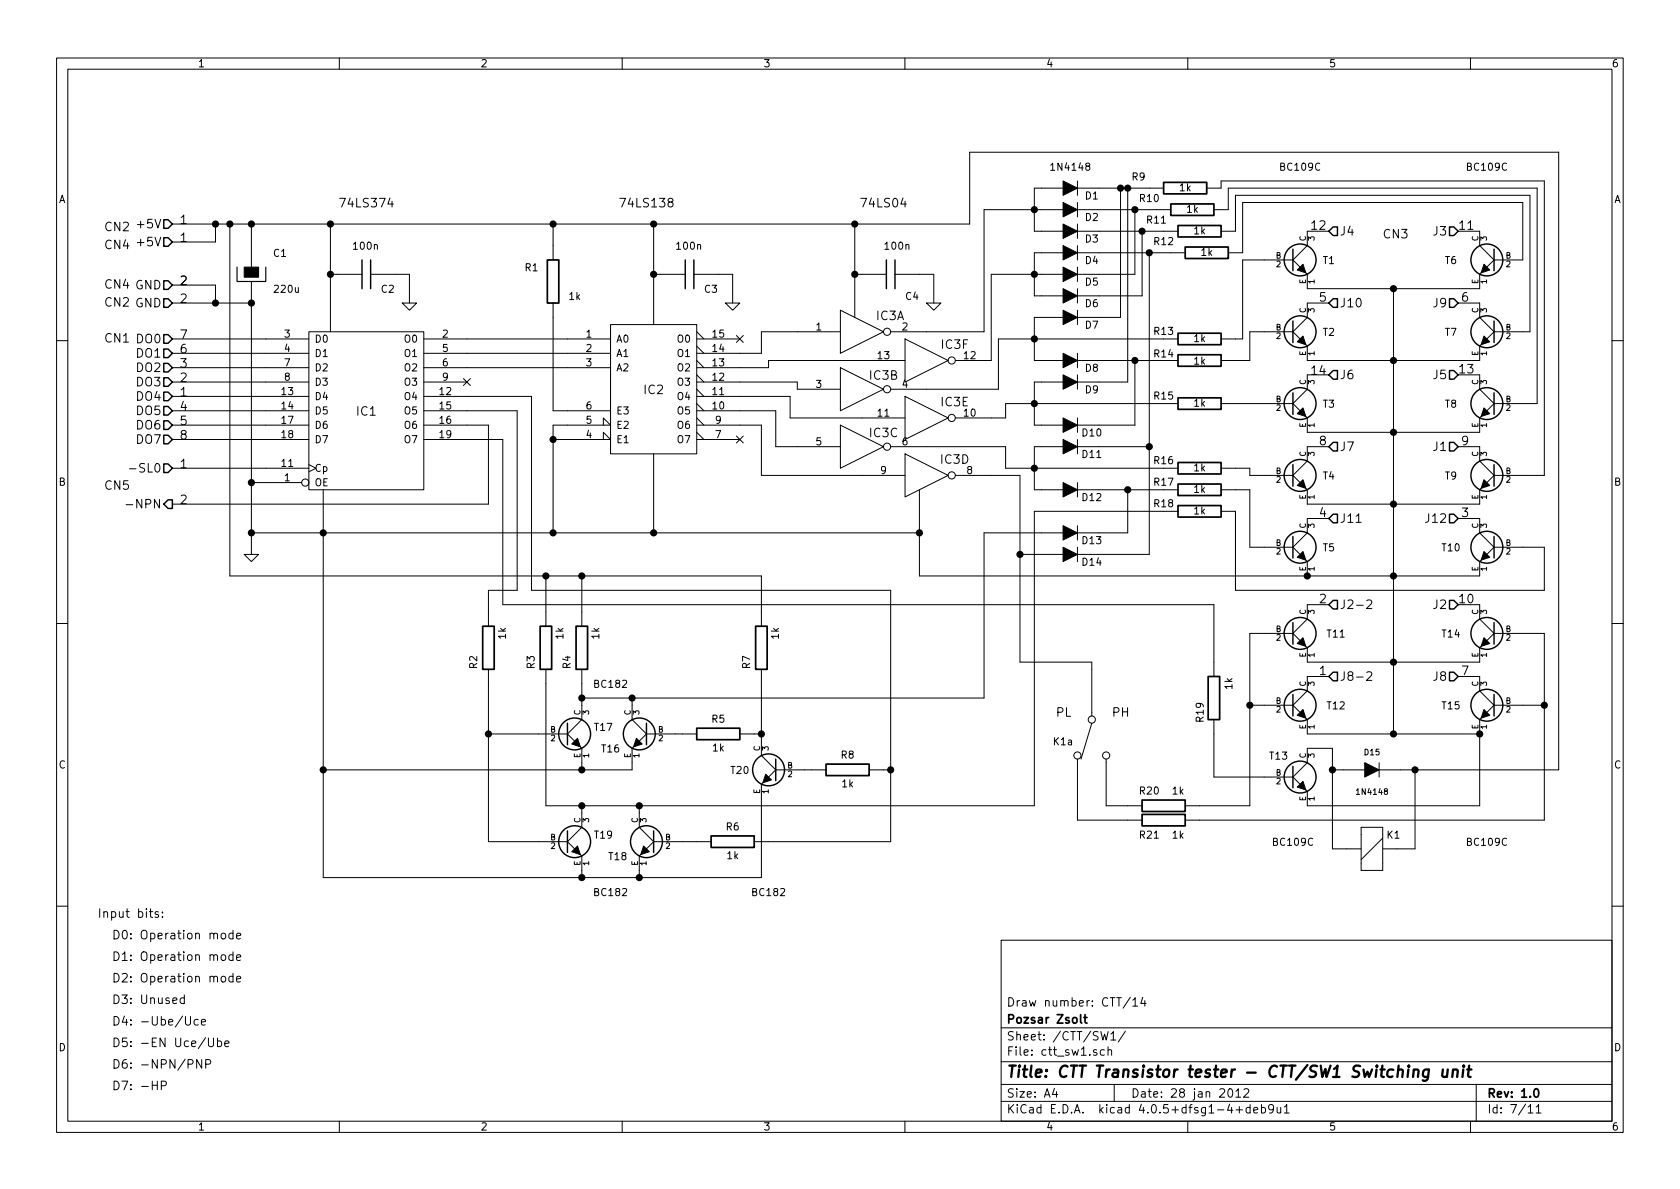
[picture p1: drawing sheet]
<svg xmlns="http://www.w3.org/2000/svg" width="297mm" height="210mm" viewBox="0 0 297 210" stroke-linecap="round" stroke-linejoin="round" font-family="sans-serif">
<defs><g id="words">
<text font-size="2.8" x="178" y="190.5">Title: CTT Transistor tester - CTT/SW1 Switching unit</text>
<g font-size="2.1">
<text x="18.4" y="40.9">CN2</text>
<text x="24.7" y="40.4">+5V</text>
<text x="31.7" y="39.6">1</text>
<text x="60.5" y="36.7">74LS374</text>
<text x="110" y="36.7">74LS138</text>
<text x="152.5" y="36.7">74LS04</text>
<text x="231.6" y="40.6">12</text>
<text x="236.9" y="41.7">J4</text>
<text x="253.5" y="41.7">J3</text>
<text x="257.8" y="40.6">11</text>
<text x="18.4" y="44.1">CN4</text>
<text x="24.7" y="43.6">+5V</text>
<text x="31.7" y="42.8">1</text>
<text x="244.5" y="42.2">CN3</text>
<text x="18.4" y="51">CN4 GND</text>
<text x="31.7" y="53.6">2</text>
<text x="31.7" y="50.4">2</text>
<text x="233.2" y="53.3">5</text>
<text x="258.3" y="53.3">6</text>
<text x="18.4" y="54.2">CN2 GND</text>
<text x="31.7" y="59.9">7</text>
<text x="154.9" y="56.6">IC3A</text>
<text x="236.9" y="54.4">J10</text>
<text x="253.5" y="54.4">J9</text>
<text x="18.4" y="60.6">CN1</text>
<text x="24.2" y="65.8">DO2</text>
<text x="24.2" y="63.2">DO1</text>
<text x="24.2" y="60.7">DO0</text>
<text x="31.7" y="65">3</text>
<text x="31.7" y="62.5">6</text>
<text x="166.5" y="61.7">IC3F</text>
<text x="24.2" y="70.9">DO4</text>
<text x="24.2" y="68.3">DO3</text>
<text x="31.7" y="70.1">1</text>
<text x="31.7" y="67.6">2</text>
<text x="113.9" y="69.7">IC2</text>
<text x="153.8" y="67.2">IC3B</text>
<text x="166.4" y="71.9">IC3E</text>
<text x="231.6" y="66.3">14</text>
<text x="236.9" y="67.1">J6</text>
<text x="253.5" y="67.1">J5</text>
<text x="257.8" y="66">13</text>
<text x="24.2" y="75.9">DO6</text>
<text x="24.2" y="73.4">DO5</text>
<text x="31.7" y="77.7">8</text>
<text x="31.7" y="75.2">5</text>
<text x="31.7" y="72.6">4</text>
<text x="63.1" y="73.5">IC1</text>
<text x="153.8" y="77.3">IC3C</text>
<text x="24" y="83.6">-SL0</text>
<text x="24.2" y="78.5">DO7</text>
<text x="31.7" y="82.8">1</text>
<text x="166.4" y="82">IC3D</text>
<text x="233.2" y="78.7">8</text>
<text x="236.9" y="79.8">J7</text>
<text x="253.5" y="79.8">J1</text>
<text x="258.3" y="78.7">9</text>
<text x="18.4" y="86.6">CN5</text>
<text x="23.4" y="89.9">-NPN</text>
<text x="31.7" y="89.1">2</text>
<text x="233.2" y="91.4">4</text>
<text x="236.9" y="92.5">J11</text>
<text x="252.3" y="92.5">J12</text>
<text x="258.3" y="91.4">3</text>
<text x="233.2" y="106.7">2</text>
<text x="236.9" y="107.7">J2-2</text>
<text x="253.5" y="107.7">J2</text>
<text x="257.8" y="106.7">10</text>
<text x="233.2" y="119.4">1</text>
<text x="258.3" y="119.4">7</text>
<text x="236.9" y="120.4">J8-2</text>
<text x="253.5" y="120.4">J8</text>
<text x="186.7" y="126.7">PL</text>
<text x="196.6" y="126.7">PH</text>
<text x="17.3" y="162.3">Input bits:</text>
<text x="19.8" y="166.1">D0: Operation mode</text>
<text x="19.8" y="169.9">D1: Operation mode</text>
<text x="19.8" y="173.7">D2: Operation mode</text>
<text x="19.8" y="177.5">D3: Unused</text>
<text x="178" y="178">Draw number: CTT/14</text>
<text x="19.8" y="181.4">D4: -Ube/Uce</text>
<text x="19.8" y="185.2">D5: -EN Uce/Ube</text>
<text x="178" y="184">Sheet: /CTT/SW1/</text>
<text x="178" y="181">Pozsar Zsolt</text>
<text x="19.8" y="189">D6: -NPN/PNP</text>
<text x="178" y="186.7">File: ctt_sw1.sch</text>
<text x="19.8" y="192.8">D7: -HP</text>
<text x="178" y="196.9">KiCad E.D.A. kicad 4.0.5+dfsg1-4+deb9u1</text>
<text x="178" y="194.1">Size: A4</text>
<text x="200" y="194.1">Date: 28 jan 2012</text>
<text x="263" y="194.1">Rev: 1.0</text>
<text x="263" y="196.9">Id: 7/11</text>
</g>
<g font-size="1.8">
<text x="35" y="11.9">1</text>
<text x="85" y="11.9">2</text>
<text x="135" y="11.9">3</text>
<text x="185" y="11.9">4</text>
<text x="235" y="11.9">5</text>
<text x="285" y="11.9">6</text>
<text x="10.4" y="35.9">A</text>
<text x="186.1" y="30.2">1N4148</text>
<text x="191.9" y="35.2">D1</text>
<text x="200.2" y="31.9">R9</text>
<text x="201.6" y="35.7">R10</text>
<text x="208.6" y="33.8">1k</text>
<text x="226.5" y="30.2">BC109C</text>
<text x="259.5" y="30.2">BC109C</text>
<text x="285.4" y="35.9">A</text>
<text x="191.9" y="39.1">D2</text>
<text x="202.8" y="39.5">R11</text>
<text x="209.9" y="37.6">1k</text>
<text x="211.1" y="41.4">1k</text>
<text x="48.4" y="45.4">C1</text>
<text x="62.6" y="44.1">100n</text>
<text x="92.9" y="47.9">R1</text>
<text x="119.8" y="44.1">100n</text>
<text x="156.6" y="44.1">100n</text>
<text x="191.9" y="42.9">D3</text>
<text x="191.9" y="46.7">D4</text>
<text x="204.1" y="43.3">R12</text>
<text x="212.4" y="45.2">1k</text>
<text x="233.9" y="46.7">T1</text>
<text x="255.5" y="46.7">T6</text>
<text x="48.6" y="51.8">220u</text>
<text x="67.4" y="51.8">C2</text>
<text x="100.6" y="53">1k</text>
<text x="124.6" y="51.8">C3</text>
<text x="160.1" y="53">C4</text>
<text x="191.9" y="50.5">D5</text>
<text x="50.3" y="59.7">3</text>
<text x="78.3" y="59.7">2</text>
<text x="103.7" y="59.7">1</text>
<text x="126" y="59.7">15</text>
<text x="144.3" y="58.4">1</text>
<text x="159.5" y="58.4">2</text>
<text x="191.9" y="54.3">D6</text>
<text x="191.9" y="58.1">D7</text>
<text x="204.1" y="59.2">R13</text>
<text x="233.9" y="59.4">T2</text>
<text x="255.5" y="59.4">T7</text>
<text x="50.3" y="62.2">4</text>
<text x="50.3" y="64.8">7</text>
<text x="55.6" y="60.6">D0</text>
<text x="55.6" y="63.1">D1</text>
<text x="55.6" y="65.7">D2</text>
<text x="71.6" y="60.6">O0</text>
<text x="71.6" y="63.1">O1</text>
<text x="71.6" y="65.7">O2</text>
<text x="78.3" y="62.2">5</text>
<text x="78.3" y="64.8">6</text>
<text x="103.7" y="62.2">2</text>
<text x="103.7" y="64.8">3</text>
<text x="109" y="60.6">A0</text>
<text x="109" y="63.1">A1</text>
<text x="109" y="65.7">A2</text>
<text x="119.8" y="65.7">O2</text>
<text x="119.8" y="63.1">O1</text>
<text x="119.8" y="60.6">O0</text>
<text x="126" y="64.8">13</text>
<text x="126" y="62.2">14</text>
<text x="155.2" y="63.5">13</text>
<text x="170.5" y="63.5">12</text>
<text x="191.9" y="65.7">D8</text>
<text x="204.1" y="63.2">R14</text>
<text x="211.1" y="64.5">1k</text>
<text x="211.1" y="60.5">1k</text>
<text x="49.8" y="69.8">13</text>
<text x="50.3" y="67.3">8</text>
<text x="55.6" y="68.2">D3</text>
<text x="55.6" y="70.7">D4</text>
<text x="71.6" y="68.2">O3</text>
<text x="71.6" y="70.7">O4</text>
<text x="77.8" y="69.8">12</text>
<text x="78.3" y="67.3">9</text>
<text x="119.8" y="70.7">O4</text>
<text x="119.8" y="68.2">O3</text>
<text x="126" y="69.8">11</text>
<text x="126" y="67.3">12</text>
<text x="144.3" y="68.6">3</text>
<text x="159.5" y="68.6">4</text>
<text x="191.9" y="69.5">D9</text>
<text x="204.1" y="70.6">R15</text>
<text x="211.1" y="71.9">1k</text>
<text x="49.8" y="72.4">14</text>
<text x="49.8" y="74.9">17</text>
<text x="49.8" y="77.5">18</text>
<text x="55.6" y="73.3">D5</text>
<text x="55.6" y="75.8">D6</text>
<text x="71.6" y="73.3">O5</text>
<text x="71.6" y="75.8">O6</text>
<text x="77.8" y="72.4">15</text>
<text x="77.8" y="74.9">16</text>
<text x="77.8" y="77.5">19</text>
<text x="103.7" y="77.5">4</text>
<text x="103.7" y="74.9">5</text>
<text x="103.7" y="72.4">6</text>
<text x="109" y="75.8">E2</text>
<text x="109" y="73.3">E3</text>
<text x="119.8" y="75.8">O6</text>
<text x="119.8" y="73.3">O5</text>
<text x="126" y="72.4">10</text>
<text x="126.5" y="77.5">7</text>
<text x="126.5" y="74.9">9</text>
<text x="155.2" y="73.7">11</text>
<text x="170.5" y="73.7">10</text>
<text x="191.4" y="77.2">D10</text>
<text x="233.9" y="72.1">T3</text>
<text x="255.5" y="72.1">T8</text>
<text x="49.8" y="82.5">11</text>
<text x="55.6" y="83.4">Cp</text>
<text x="55.6" y="78.4">D7</text>
<text x="71.6" y="78.4">O7</text>
<text x="109" y="78.4">E1</text>
<text x="119.8" y="78.4">O7</text>
<text x="144.3" y="78.7">5</text>
<text x="155.7" y="83.8">9</text>
<text x="159.5" y="78.7">6</text>
<text x="171" y="83.8">8</text>
<text x="191.4" y="81">D11</text>
<text x="204.1" y="82.1">R16</text>
<text x="211.1" y="83.3">1k</text>
<text x="10.4" y="85.9">B</text>
<text x="50.3" y="85.1">1</text>
<text x="55.6" y="86">OE</text>
<text x="191.4" y="88.6">D12</text>
<text x="204.1" y="89.7">R18</text>
<text x="204.1" y="85.9">R17</text>
<text x="211.1" y="87.1">1k</text>
<text x="233.9" y="84.8">T4</text>
<text x="255.5" y="84.8">T9</text>
<text x="285.4" y="85.9">B</text>
<text x="211.1" y="91">1k</text>
<text x="191.4" y="96.2">D13</text>
<text x="191.4" y="100">D14</text>
<text x="233.9" y="97.5">T5</text>
<text x="255" y="97.5">T10</text>
<text x="89.4" y="113" transform="rotate(-90 89.4 113)">1k</text>
<text x="99.6" y="113" transform="rotate(-90 99.6 113)">1k</text>
<text x="105.9" y="113" transform="rotate(-90 105.9 113)">1k</text>
<text x="137.7" y="113" transform="rotate(-90 137.7 113)">1k</text>
<text x="234.7" y="112.7">T11</text>
<text x="255" y="112.7">T14</text>
<text x="84.4" y="118.2" transform="rotate(-90 84.4 118.2)">R2</text>
<text x="94.5" y="118.2" transform="rotate(-90 94.5 118.2)">R3</text>
<text x="100.9" y="118.2" transform="rotate(-90 100.9 118.2)">R4</text>
<text x="132.6" y="118.2" transform="rotate(-90 132.6 118.2)">R7</text>
<text x="105.2" y="121.6">BC182</text>
<text x="217.9" y="121.9" transform="rotate(-90 217.9 121.9)">1k</text>
<text x="234.7" y="125.4">T12</text>
<text x="255" y="125.4">T15</text>
<text x="105.2" y="129.2">T17</text>
<text x="125.9" y="127.8">R5</text>
<text x="186.3" y="131.8">K1a</text>
<text x="212.8" y="127.6" transform="rotate(-90 212.8 127.6)">R19</text>
<text x="10.4" y="135.9">C</text>
<text x="106.4" y="133">T16</text>
<text x="126" y="132.9">1k</text>
<text x="129.3" y="136.8">T20</text>
<text x="148.7" y="134.1">R8</text>
<text x="224.5" y="134.3">T13</text>
<text x="285.4" y="135.9">C</text>
<text x="148.9" y="139.2">1k</text>
<text x="201.6" y="140.5">R20</text>
<text x="207.3" y="140.5">1k</text>
<text x="105.2" y="148.3">T19</text>
<text x="128.4" y="146.8">R6</text>
<text x="201.6" y="148.3">R21</text>
<text x="207.3" y="148.3">1k</text>
<text x="225.2" y="149.5">BC109C</text>
<text x="245.3" y="148.3">K1</text>
<text x="259.5" y="149.5">BC109C</text>
<text x="107.7" y="152.1">T18</text>
<text x="128.6" y="151.9">1k</text>
<text x="105.2" y="158.4">BC182</text>
<text x="133.1" y="158.4">BC182</text>
<text x="10.4" y="185.9">D</text>
<text x="285.4" y="185.9">D</text>
<text x="35" y="199.9">1</text>
<text x="85" y="199.9">2</text>
<text x="135" y="199.9">3</text>
<text x="185" y="199.9">4</text>
<text x="235" y="199.9">5</text>
<text x="285" y="199.9">6</text>
</g>
<g font-size="1.4">
<text x="225.6" y="45.7">B</text>
<text x="225.7" y="47.2">2</text>
<text x="230.9" y="42.7" transform="rotate(-90 230.9 42.7)">C</text>
<text x="232.4" y="42.5" transform="rotate(-90 232.4 42.5)">3</text>
<text x="261.4" y="42.7" transform="rotate(-90 261.4 42.7)">C</text>
<text x="262.9" y="42.5" transform="rotate(-90 262.9 42.5)">3</text>
<text x="266.2" y="45.7">B</text>
<text x="266.3" y="47.2">2</text>
<text x="230.9" y="50.2" transform="rotate(-90 230.9 50.2)">E</text>
<text x="232.4" y="50.2" transform="rotate(-90 232.4 50.2)">1</text>
<text x="261.4" y="50.2" transform="rotate(-90 261.4 50.2)">E</text>
<text x="262.9" y="50.2" transform="rotate(-90 262.9 50.2)">1</text>
<text x="225.6" y="58.4">B</text>
<text x="225.7" y="59.9">2</text>
<text x="230.9" y="55.4" transform="rotate(-90 230.9 55.4)">C</text>
<text x="232.4" y="55.2" transform="rotate(-90 232.4 55.2)">3</text>
<text x="261.4" y="55.4" transform="rotate(-90 261.4 55.4)">C</text>
<text x="262.9" y="55.2" transform="rotate(-90 262.9 55.2)">3</text>
<text x="266.2" y="58.4">B</text>
<text x="266.3" y="59.9">2</text>
<text x="230.9" y="62.9" transform="rotate(-90 230.9 62.9)">E</text>
<text x="232.4" y="62.9" transform="rotate(-90 232.4 62.9)">1</text>
<text x="261.4" y="62.9" transform="rotate(-90 261.4 62.9)">E</text>
<text x="262.9" y="62.9" transform="rotate(-90 262.9 62.9)">1</text>
<text x="225.6" y="71.1">B</text>
<text x="230.9" y="68.1" transform="rotate(-90 230.9 68.1)">C</text>
<text x="232.4" y="67.9" transform="rotate(-90 232.4 67.9)">3</text>
<text x="261.4" y="68.1" transform="rotate(-90 261.4 68.1)">C</text>
<text x="262.9" y="67.9" transform="rotate(-90 262.9 67.9)">3</text>
<text x="266.2" y="71.1">B</text>
<text x="225.7" y="72.6">2</text>
<text x="230.9" y="75.6" transform="rotate(-90 230.9 75.6)">E</text>
<text x="232.4" y="75.6" transform="rotate(-90 232.4 75.6)">1</text>
<text x="261.4" y="75.6" transform="rotate(-90 261.4 75.6)">E</text>
<text x="262.9" y="75.6" transform="rotate(-90 262.9 75.6)">1</text>
<text x="266.3" y="72.6">2</text>
<text x="225.6" y="83.8">B</text>
<text x="230.9" y="80.8" transform="rotate(-90 230.9 80.8)">C</text>
<text x="232.4" y="80.6" transform="rotate(-90 232.4 80.6)">3</text>
<text x="261.4" y="80.8" transform="rotate(-90 261.4 80.8)">C</text>
<text x="262.9" y="80.6" transform="rotate(-90 262.9 80.6)">3</text>
<text x="266.2" y="83.8">B</text>
<text x="225.7" y="85.3">2</text>
<text x="230.9" y="88.3" transform="rotate(-90 230.9 88.3)">E</text>
<text x="232.4" y="88.3" transform="rotate(-90 232.4 88.3)">1</text>
<text x="261.4" y="88.3" transform="rotate(-90 261.4 88.3)">E</text>
<text x="262.9" y="88.3" transform="rotate(-90 262.9 88.3)">1</text>
<text x="266.3" y="85.3">2</text>
<text x="230.9" y="93.5" transform="rotate(-90 230.9 93.5)">C</text>
<text x="232.4" y="93.3" transform="rotate(-90 232.4 93.3)">3</text>
<text x="261.4" y="93.5" transform="rotate(-90 261.4 93.5)">C</text>
<text x="262.9" y="93.3" transform="rotate(-90 262.9 93.3)">3</text>
<text x="225.6" y="96.5">B</text>
<text x="225.7" y="98">2</text>
<text x="230.9" y="101" transform="rotate(-90 230.9 101)">E</text>
<text x="232.4" y="101" transform="rotate(-90 232.4 101)">1</text>
<text x="261.4" y="101" transform="rotate(-90 261.4 101)">E</text>
<text x="262.9" y="101" transform="rotate(-90 262.9 101)">1</text>
<text x="266.2" y="96.5">B</text>
<text x="266.3" y="98">2</text>
<text x="225.6" y="111.8">B</text>
<text x="225.7" y="113.3">2</text>
<text x="230.9" y="108.7" transform="rotate(-90 230.9 108.7)">C</text>
<text x="232.4" y="108.6" transform="rotate(-90 232.4 108.6)">3</text>
<text x="261.4" y="108.7" transform="rotate(-90 261.4 108.7)">C</text>
<text x="262.9" y="108.6" transform="rotate(-90 262.9 108.6)">3</text>
<text x="266.2" y="111.8">B</text>
<text x="266.3" y="113.3">2</text>
<text x="230.9" y="116.3" transform="rotate(-90 230.9 116.3)">E</text>
<text x="232.4" y="116.2" transform="rotate(-90 232.4 116.2)">1</text>
<text x="261.4" y="116.3" transform="rotate(-90 261.4 116.3)">E</text>
<text x="262.9" y="116.2" transform="rotate(-90 262.9 116.2)">1</text>
<text x="225.6" y="124.5">B</text>
<text x="225.7" y="126">2</text>
<text x="230.9" y="121.4" transform="rotate(-90 230.9 121.4)">C</text>
<text x="232.4" y="121.3" transform="rotate(-90 232.4 121.3)">3</text>
<text x="261.4" y="121.4" transform="rotate(-90 261.4 121.4)">C</text>
<text x="262.9" y="121.3" transform="rotate(-90 262.9 121.3)">3</text>
<text x="266.2" y="124.5">B</text>
<text x="266.3" y="126">2</text>
<text x="97.3" y="129.5">B</text>
<text x="97.4" y="131.1">2</text>
<text x="102.6" y="126.5" transform="rotate(-90 102.6 126.5)">C</text>
<text x="104.1" y="126.4" transform="rotate(-90 104.1 126.4)">3</text>
<text x="111.5" y="126.5" transform="rotate(-90 111.5 126.5)">C</text>
<text x="113" y="126.4" transform="rotate(-90 113 126.4)">3</text>
<text x="116.3" y="129.5">B</text>
<text x="116.5" y="131.1">2</text>
<text x="230.9" y="129" transform="rotate(-90 230.9 129)">E</text>
<text x="232.4" y="128.9" transform="rotate(-90 232.4 128.9)">1</text>
<text x="261.4" y="129" transform="rotate(-90 261.4 129)">E</text>
<text x="262.9" y="128.9" transform="rotate(-90 262.9 128.9)">1</text>
<text x="102.6" y="134.1" transform="rotate(-90 102.6 134.1)">E</text>
<text x="104.1" y="134" transform="rotate(-90 104.1 134)">1</text>
<text x="111.5" y="134.1" transform="rotate(-90 111.5 134.1)">E</text>
<text x="113" y="134" transform="rotate(-90 113 134)">1</text>
<text x="134.4" y="132.8" transform="rotate(-90 134.4 132.8)">C</text>
<text x="135.9" y="132.7" transform="rotate(-90 135.9 132.7)">3</text>
<text x="139.2" y="135.9">B</text>
<text x="139.3" y="137.4">2</text>
<text x="225.6" y="137.2">B</text>
<text x="230.9" y="134.1" transform="rotate(-90 230.9 134.1)">C</text>
<text x="232.4" y="134" transform="rotate(-90 232.4 134)">3</text>
<text x="241.3" y="133.5">D15</text>
<text x="134.4" y="140.4" transform="rotate(-90 134.4 140.4)">E</text>
<text x="135.9" y="140.3" transform="rotate(-90 135.9 140.3)">1</text>
<text x="225.7" y="138.7">2</text>
<text x="230.9" y="141.7" transform="rotate(-90 230.9 141.7)">E</text>
<text x="232.4" y="141.6" transform="rotate(-90 232.4 141.6)">1</text>
<text x="240.1" y="140.5">1N4148</text>
<text x="97.3" y="148.6">B</text>
<text x="102.6" y="145.5" transform="rotate(-90 102.6 145.5)">C</text>
<text x="104.1" y="145.4" transform="rotate(-90 104.1 145.4)">3</text>
<text x="112.8" y="145.5" transform="rotate(-90 112.8 145.5)">C</text>
<text x="114.3" y="145.4" transform="rotate(-90 114.3 145.4)">3</text>
<text x="117.6" y="148.6">B</text>
<text x="97.4" y="150.1">2</text>
<text x="102.6" y="153.1" transform="rotate(-90 102.6 153.1)">E</text>
<text x="104.1" y="153" transform="rotate(-90 104.1 153)">1</text>
<text x="112.8" y="153.1" transform="rotate(-90 112.8 153.1)">E</text>
<text x="114.3" y="153" transform="rotate(-90 114.3 153)">1</text>
<text x="117.7" y="150.1">2</text>
</g>
</g></defs>
<g fill="none" stroke="#000" stroke-width=".18">
<path d="M10 10.3h277v189.9h-277zM12 12.2h273v186.1h-273zM60 10.3v1.9M110 10.3v1.9M160 10.3v1.9M210 10.3v1.9M260 10.3v1.9M30.5 39.6h140.9v-12.7h104.2v109.2h-31.8M38.1 39.6v3.2h-7.6M40.6 39.6v62.2h94v8.9M44.4 39.6v7.6M58.4 39.6v19.1"/>
<path d="M97.8 39.6v6.4M115.6 39.6v17.8M151.1 39.6v16.5M188 37.1h-14v21.6h-16.5M188 33.3h-5.1v7.6h5.1M190.5 37.1h16.5M190.5 33.3h15.2M190.5 32v2.5M190.5 35.8v2.5M190.5 39.6v2.6M198.1 33.3v22.8h-7.6M199.4 33.3v34.3h-8.9"/>
<path d="M200.7 37.1v11.4h-10.2M213.4 33.3h2.5v-1.3h57.1v52.1h-8.8M214.6 37.1h2.6v-3.8h54.6v38.1h-7.6M30.5 50.4h7.6v3.2M30.5 53.6h13.9M30.5 59.9h24.1M44.4 49.8v48.2M54.6 58.7h20.3v27.9h-20.3zM58.4 48.5h5.6M65.5 48.5h6.9v5.1M71.1 53.6h2.6l-1.3 1.3zM74.9 59.9h33"/>
<path d="M97.8 53.6v19h10.1M107.9 57.4h15.3v22.9h-15.3zM115.6 48.5h5.6M122.7 48.5h6.8v5.1M123.2 59.9h7.6M123.2 58.7l1.3 1.2M128.3 53.6h2.5l-1.3 1.3zM130.2 59.3l1.2 1.2M131.4 59.3l-1.2 1.2M148.6 54.9l7.6 3.8-7.6 3.8zM148.6 58.7h-14v3.8h-11.4M151.1 48.5h5.6"/>
<path d="M158.2 48.5h6.9v5.1M160 59.9l7.6 3.8-7.6 3.9zM163.8 53.6h2.6l-1.3 1.3zM188 48.5h-12.7v15.2h-6.4M188 56.1h-5.1v7.6h5.1M188 44.7h-5.1v7.6h5.1M190.5 44.7h19M190.5 40.9h17.8M190.5 43.4v2.6M190.5 47.2v2.6M190.5 51v2.6M190.5 54.9v2.5"/>
<path d="M201.9 40.9v11.4h-11.4M203.2 44.7v53.3h-12.7M208.3 59.9h-31.8v8.9h-19M215.9 40.9h2.5v-6.4h52.1v24.2h-6.3M217.2 44.7h2.5v-8.9h49.5v10.2h-5M228.6 46l1.3 1.2M228.6 58.7l1.3 1.2M228.6 58.7h-7.6v5h-5.1M228.6 46h-8.9v13.9h-3.8M230.9 48.3l.2 .2v2.5h30.5v-2.5l.3-.2M234.9 53.6h-3.8v2.5l-2.5 2.6M234.9 40.9h-3.8v2.5l-2.5 2.6"/>
<path d="M246.4 51v78.8M257.8 53.6h3.8v2.5l2.6 2.6M257.8 40.9h3.8v2.5l2.6 2.6M264.2 46l-1.3 1.2M264.2 58.7l-1.3 1.2M10 60.2h2M30.5 70.1h24.1M30.5 67.6h24.1M30.5 75.2h24.1M30.5 77.7h24.1M30.5 65h24.1M30.5 72.6h24.1"/>
<path d="M30.5 62.5h24.1M74.9 77.7h14v29.2h125.7v12.7M74.9 70.1h19.1v34.3h63.5v44.4h-24.2M74.9 75.2h11.5v13.9h-55.9M74.9 72.6h16.5v31.8h-5v6.3M74.9 67.6h7.6M74.9 65h33M74.9 62.5h33M81.9 66.9l1.3 1.3M83.2 66.9l-1.3 1.3M97.8 77.7h10.1l-1.2-1.3v1.3M106.7 75.2v-1.3l1.2 1.3h-10.1v19"/>
<path d="M123.2 75.2h11.4v8.9h25.4M123.2 70.1h16.5v3.8h20.3M123.2 72.6h14v6.4h11.4M123.2 67.6h17.8v1.2h7.6M123.2 77.7h7.6M123.2 76.4l1.3 1.3M123.2 73.9l1.3 1.3M123.2 71.4l1.3 1.2M123.2 68.8l1.3 1.3M123.2 66.3l1.3 1.3M123.2 63.7l1.3 1.3M123.2 61.2l1.3 1.3"/>
<path d="M130.2 77.1l1.2 1.2M131.4 77.1l-1.2 1.2M148.6 65l7.6 3.8-7.6 3.8zM148.6 75.2l7.6 3.8-7.6 3.8zM157.5 79h20.3v3.8h30.5M160 70.1l7.6 3.8-7.6 3.8zM160 63.7h-24.1v1.3h-12.7M188 79h-5.1v7.6h5.1M188 67.6h-5.1v7.6h5.1M190.5 63.7h17.8M190.5 79h12.7M190.5 62.5v2.5"/>
<path d="M190.5 66.3v2.5M190.5 73.9v2.5M190.5 77.7v2.6M200.7 63.7v11.5h-10.2M208.3 71.4h-30.5v2.5h-8.9M215.9 71.4h12.7M228.6 71.4l1.3 1.2M230.9 61l.2 .2v2.5h30.5v-2.5l.3-.2M230.9 73.7l.2 .2v2.5h30.5v-2.5l.3-.2M234.9 66.3h-3.8v2.5l-2.5 2.6M234.9 79h-3.8v2.5l-2.5 2.6M257.8 66.3h3.8v2.5l2.6 2.6"/>
<path d="M257.8 79h3.8v2.5l2.6 2.6M264.2 71.4l-1.3 1.2M285 60.2h2M22.3 89.2h1.2M22.9 82.9h1.2M30.5 82.8h24.1M43.2 98h2.5l-1.3 1.3zM44.4 94.2h118.2M44.4 85.3h8.9M54.6 82.2l1.3 .6-1.3 .6M57.1 86.6v68.6h77.5v-16.5l.3-.3M115.6 80.3v13.9"/>
<path d="M160 80.3l7.6 3.8-7.6 3.8zM162.6 86.6v15.2h99v-2.5l.3-.2M168.9 84.1h11.4v33h12.7v9.5M180.3 98h7.7M188 94.2h-14v29.2h-71.1M190.5 86.6h17.8M190.5 85.3v2.6M190.5 93v2.5M190.5 96.8v2.5M199.4 86.6v7.6h-8.9M208.3 90.4h-25.4v52.1h-86.4v-24.1M215.9 86.6h5.1v10.2h7.6"/>
<path d="M215.9 90.4h2.5v14h54.6v-7.6h-8.8M215.9 82.8h5.1v1.3h7.6M228.6 84.1l1.3 1.2M228.6 96.8l1.3 1.2M230.9 86.4l.2 .2v2.5h30.5v-2.5l.3-.2M230.9 99.1l.2 .2v2.5M234.9 91.7h-3.8v2.5l-2.5 2.6M239.8 92.4h.9M257.8 91.7h3.8v2.5l2.6 2.6M264.2 84.1l-1.3 1.2M264.2 96.8l-1.3 1.2M10 110.3h2"/>
<path d="M86.4 118.4v30.4h13.9M96.5 101.8v8.9M102.9 101.8v8.9M102.9 118.4v8.8l-2.6 2.6M134.6 118.4v15.2l2.6 2.5M228.6 112l1.3 1.3M228.6 112h-7.6v30.5h-11.5M230.9 114.3l.2 .2v2.6h30.5v-2.6l.3-.2M234.9 119.6h-3.8v2.6l-2.5 2.5M234.9 106.9h-3.8v2.6l-2.5 2.5M241.7 118.9l.2-.1h.3l.3 .1v.3v.3l-.9 .8h.9M241.7 106.2l.2-.1h.3l.3 .1v.3v.3l-.9 .8h.9"/>
<path d="M257.8 119.6h3.8v2.6l2.6 2.5M257.8 106.9h3.8v2.6l2.6 2.5M264.2 112l-1.3 1.3M264.2 112h8.8v33h-63.5M285 110.3h2M86.4 129.8h13.9M100.3 129.8l1.3 1.3M102.6 132.1l.3 .2v3.8M111.8 123.4v3.8l2.5 2.6M112 132.1l-.2 .2v3.8h-54.7M114.3 129.8l-1.3 1.3M114.3 129.8h8.9"/>
<path d="M130.8 129.8h3.8M137.2 136.1l-1.3 1.3M137.2 136.1h8.8M153.7 136.1h3.8M190.5 134.2v10.8h11.4M193 127.9l-1.9 6.3M195.6 134.2v8.3h6.3M214.6 127.2v10.2h14M221 124.7h7.6M228.6 124.7l1.3 1.3M228.6 137.4l1.3 1.3M228.6 137.4l2.5-2.5v-2.6h4.5v17.8h5.1"/>
<path d="M230.9 127l.2 .2v2.6h30.5M235.6 136.1h5.7M243.8 134.9v2.5M250.2 136.1v14h-5.7M261.9 127l-.3 .2v15.3h-30.5v-2.6l-.2-.2M264.2 124.7l-1.3 1.3M264.2 124.7h8.8M100.3 148.8l1.3 1.3M102.6 151.1l.3 .3v3.8M102.9 142.5v3.8l-2.6 2.5M113 142.5v3.8l2.6 2.5M113.3 151.1l-.3 .3v3.8"/>
<path d="M115.6 148.8l-1.3 1.3M115.6 148.8h10.1M240.7 152.6v1.3zM240.7 147.6v5zM240.7 146.3v1.3zM240.7 153.9h3.8zM240.7 146.3h3.8zM244.5 152.6v1.3zM244.5 147.6v5zM244.5 146.3v1.3zM244.5 148.2l-3.8 3.8M10 160.2h2"/>
<path d="M28 161.3l-.4-.1-.2 .2 .1 .2 .5 .2v.3h-.6M28.7 162.1v.1M28.7 161.3v.1M32.6 176.5a.48 .48 0 0 0-.7 .1v.7a.48 .48 0 0 0 .7 .1M32.6 175.9v1.6M32.8 179.8l.1 1.3a.48 .48 0 0 0 .8-.1v-1.2M39.2 165.2l.2-.2 .4 .2 .1 .6-.1 .2h-.4l-.2-.1zM39.2 169l.2-.2 .4 .2 .1 .6-.1 .2h-.4l-.2-.1zM39.2 172.7l.4-.1 .3 .3v.5l-.3 .3-.4-.1-.1-.2v-.5zM41.2 165.1a.48 .48 0 0 0-.7 .1v.7a.48 .48 0 0 0 .7 .1M41.2 168.9a.48 .48 0 0 0-.7 .1v.7a.48 .48 0 0 0 .7 .1M41.2 172.7a.48 .48 0 0 0-.7 .1v.7a.48 .48 0 0 0 .7 .1"/>
<path d="M41.2 164.5v1.5M41.2 168.3v1.5M41.2 172.1v1.6M41.8 165.5l.8-.1-.1-.3-.4-.1-.3 .2 .1 .8h.6M41.8 169.3l.8-.1-.1-.3-.4-.1-.3 .3 .1 .7h.6M41.8 173.1l.8-.1-.1-.3-.4-.1-.3 .3 .1 .7h.6M177 166.3h108v32h-108zM199.8 176.3l-1.2 2M200.3 176.9l.4-.5v1.5M200.3 177.9h.8M202.1 176.3l-.4 1.1h.9M202.4 176.9v1"/>
<path d="M285 160.2h2M28.5 192l.8-.1 .1-.2-.1-.4-.2-.1h-.6v1.5M35.1 180.3a.48 .48 0 0 0-.7 .1v.7a.48 .48 0 0 0 .7 .1M35.6 180.8l.7-.2v-.3h-.5l-.2 .2 .1 .7h.6M35.7 187.4v1.5l-.9-1.5v1.5M36.4 188.2l.7-.1 .2-.2-.1-.4-.2-.1h-.6v1.5M36.9 183.6v1.3a.48 .48 0 0 0 .8-.1v-1.2M38.5 184.1a.48 .48 0 0 1 .6 .1v.7a.48 .48 0 0 1-.6 .1M38.5 183.6v1.5M39.8 184.6l.7-.2-.1-.3h-.4l-.2 .2v.7h.6M60 198.3v1.9M110 198.3v1.9"/>
<path d="M160 198.3v1.9M177 194.8h108M177 191.8h108M177 187.8h108M177 181.8h108M186.4 192.5l-.3 1h.9M186.8 193v1M194.6 182.4l.4 1.5 .3-1.1 .3 1.1 .3-1.5M195.2 185.7l-.4-.1-.3 .3 .1 .6 .2 .1 .4-.1M195.9 185.7l.2-.1 .4 .1v.9M195.9 185.1v1.5M196.4 182.8l.4-.4v1.5"/>
<path d="M196.4 183.9h.9M197 191.8v3M199 182.3l-1.3 2M210 198.3v1.9M217.2 192.7l.2-.2a.81 .81 0 0 1 .6 .6 .81 .81 0 0 1-.2 .8l-.2 .1a.79 .79 0 0 1-.4-1.3zM218.5 193l.4-.5v1.5M218.5 194h.9M218.5 196.3h1.2M219.1 195.7v1.1M219.9 192.7l.3-.2h.3l.3 .5-.9 1h.9M221 195.9l-.4-.1-.3 .3 .1 .6 .2 .1 .4-.1M221 195.3v1.5"/>
<path d="M221.7 196.3l.7-.1-.1-.3-.4-.1-.2 .2v.7h.6M223 195.9l.5-.1 .2 .3-.1 .6h-.6M223 195.3v1.5M225.2 196l-.3 .3h-.3l-.3-.3v-.4l.2-.2 .4-.1 .2 .2a1.19 1.19 0 0 1-.2 1.2l-.4 .1M225.8 195.8l.1 .9 .3 .1 .2-.1M226.4 195.8v1M227.1 195.8l.4-.5v1.5M227.1 196.8h.8M260 198.3v1.9M261 191.8v6.5M270.2 195.8l.4-.5v1.5M270.2 196.8h.8"/>
<path d="M271.6 195.8l.4-.5v1.5M271.6 196.8h.9"/>
<circle cx="156.8" cy="58.7" r=".63"/>
<circle cx="156.8" cy="79" r=".63"/>
<circle cx="156.8" cy="68.8" r=".63"/>
<circle cx="168.3" cy="73.9" r=".63"/>
<circle cx="168.3" cy="63.7" r=".63"/>
<circle cx="54" cy="85.3" r=".63"/>
<circle cx="168.3" cy="84.1" r=".63"/>
<circle cx="190.5" cy="133.6" r=".63"/>
<circle cx="193" cy="127.2" r=".63"/>
<circle cx="195.6" cy="133.6" r=".63"/>
</g>
<g fill="none" stroke="#000" stroke-width=".3">
<path d="M205.7 32.3h7.7v2h-7.7zM207 36.1h7.6v2h-7.6zM208.3 39.9h7.6v2h-7.6zM96.8 46h2v7.6h-2zM208.3 58.9h7.6v2.1h-7.6zM209.5 43.7h7.7v2h-7.7zM208.3 70.4h7.6v2h-7.6zM208.3 62.7h7.6v2.1h-7.6zM208.3 89.4h7.6v2h-7.6zM208.3 81.8h7.6v2h-7.6zM208.3 85.6h7.6v2h-7.6zM85.3 110.7h2.1v7.7h-2.1z"/>
<path d="M95.5 110.7h2v7.7h-2zM101.9 110.7h2v7.7h-2zM133.6 110.7h2v7.7h-2zM213.6 119.6h2v7.6h-2zM123.2 128.8h7.6v2h-7.6zM146 135.1h7.7v2.1h-7.7zM125.7 147.8h7.6v2.1h-7.6zM201.9 144h7.6v2h-7.6zM201.9 141.5h7.6v2h-7.6zM191.1 179.4v1.3l.2 .2M191.6 179.9h.6M191.8 179.4v1.3l.4 .2"/>
<path d="M271.3 192.7l.3-.2a.81 .81 0 0 1 .5 .6 .81 .81 0 0 1-.2 .8l-.2 .1a.79 .79 0 0 1-.4-1.3z"/>
</g>
<path d="M250 189.3a.52 .52 0 0 1 .8 .1l-.1 1M250 189.1l-.2 1.3M252.7 189.1l-.2 1.6a.6 .6 0 0 1-.9 .3M252.7 189.2a.7 .7 0 0 0-1.1 .3v.8l.3 .1 .6-.1M255.1 189.1v1.2a.56 .56 0 0 0 .7 0M256 189.1l-.2 1.3M256.9 189.3a.52 .52 0 0 1 .9 .1l-.2 1M256.9 189.1l-.1 1.3M258.7 189.1l-.1 1.3M258.8 188.4v.2l.1-.1-.1-.1v.2M259.4 189.1h.8M259.8 188.4l-.2 1.8v.1l.4 .1" fill="none" stroke="#000" stroke-width=".41"/>
<g fill="#000" stroke="#000" stroke-width=".25">
<circle cx="38.1" cy="39.6" r=".51"/>
<circle cx="40.6" cy="39.6" r=".51"/>
<circle cx="44.5" cy="39.6" r=".51"/>
<circle cx="58.4" cy="39.6" r=".51"/>
<circle cx="97.8" cy="39.6" r=".51"/>
<circle cx="115.6" cy="39.6" r=".51"/>
<circle cx="151.1" cy="39.6" r=".51"/>
<circle cx="182.9" cy="37.1" r=".51"/>
<circle cx="198.1" cy="33.3" r=".51"/>
<circle cx="199.4" cy="33.3" r=".51"/>
<circle cx="200.7" cy="37.1" r=".51"/>
<circle cx="38.1" cy="53.6" r=".51"/>
<circle cx="44.5" cy="53.6" r=".51"/>
<circle cx="58.4" cy="48.5" r=".51"/>
<circle cx="115.6" cy="48.5" r=".51"/>
<circle cx="151.1" cy="48.5" r=".51"/>
<circle cx="182.9" cy="48.5" r=".51"/>
<circle cx="182.9" cy="59.9" r=".51"/>
<circle cx="201.9" cy="40.9" r=".51"/>
<circle cx="203.2" cy="44.7" r=".51"/>
<circle cx="246.4" cy="51" r=".51"/>
<circle cx="97.8" cy="77.7" r=".51"/>
<circle cx="182.9" cy="71.4" r=".51"/>
<circle cx="200.7" cy="63.7" r=".51"/>
<circle cx="203.2" cy="79" r=".51"/>
<circle cx="246.4" cy="63.7" r=".51"/>
<circle cx="246.4" cy="76.4" r=".51"/>
<circle cx="44.5" cy="94.2" r=".51"/>
<circle cx="44.5" cy="85.3" r=".51"/>
<circle cx="57.2" cy="94.2" r=".51"/>
<circle cx="97.8" cy="94.2" r=".51"/>
<circle cx="115.6" cy="94.2" r=".51"/>
<circle cx="162.6" cy="94.2" r=".51"/>
<circle cx="180.3" cy="98" r=".51"/>
<circle cx="182.9" cy="82.8" r=".51"/>
<circle cx="199.4" cy="86.6" r=".51"/>
<circle cx="246.4" cy="89.1" r=".51"/>
<circle cx="96.5" cy="101.8" r=".51"/>
<circle cx="102.9" cy="101.8" r=".51"/>
<circle cx="231.1" cy="101.8" r=".51"/>
<circle cx="246.4" cy="101.8" r=".51"/>
<circle cx="246.4" cy="117.1" r=".51"/>
<circle cx="57.2" cy="136.1" r=".51"/>
<circle cx="86.4" cy="129.8" r=".51"/>
<circle cx="102.9" cy="123.4" r=".51"/>
<circle cx="102.9" cy="136.1" r=".51"/>
<circle cx="111.8" cy="123.4" r=".51"/>
<circle cx="134.6" cy="129.8" r=".51"/>
<circle cx="157.5" cy="136.1" r=".51"/>
<circle cx="221" cy="124.7" r=".51"/>
<circle cx="235.6" cy="136.1" r=".51"/>
<circle cx="246.4" cy="129.8" r=".51"/>
<circle cx="250.2" cy="136.1" r=".51"/>
<circle cx="261.6" cy="129.8" r=".51"/>
<circle cx="273" cy="124.7" r=".51"/>
<circle cx="102.9" cy="155.2" r=".51"/>
<circle cx="102.9" cy="142.5" r=".51"/>
<circle cx="113" cy="155.2" r=".51"/>
<circle cx="113" cy="142.5" r=".51"/>
</g>
<g fill="none" stroke="#000" stroke-width=".25">
<path d="M29 38.9h.7l.8 .7-.8 .8h-.7zM29 59.2h.7l.8 .7-.8 .8h-.7zM29 52.8h.7l.8 .8-.8 .8h-.7zM29 49.7h.7l.8 .7-.8 .8h-.7zM29 42h.7l.8 .8-.8 .8h-.7zM64 46v5M65.5 46v5M121.2 46v5M122.7 46v5M156.7 46v5M158.2 46v5M228.6 44.1v3.8"/>
<path d="M228.6 56.8v3.8M235.7 52.8h.8v1.6h-.8l-.8-.8zM235.7 40.1h.8v1.6h-.8l-.8-.8zM256.3 52.8h.7l.8 .8-.8 .8h-.7zM256.3 40.1h.7l.8 .8-.8 .8h-.7zM264.2 44.1v3.8M264.2 56.8v3.8M29 77h.7l.8 .7-.8 .8h-.7zM29 74.4h.7l.8 .8-.8 .7h-.7zM29 71.9h.7l.8 .7-.8 .8h-.7zM29 69.3h.7l.8 .8-.8 .8h-.7zM29 66.8h.7l.8 .8-.8 .7h-.7z"/>
<path d="M29 64.3h.7l.8 .7-.8 .8h-.7zM29 61.7h.7l.8 .8-.8 .7h-.7zM228.6 69.5v3.8M234.9 66.3l.8-.8h.8v1.6h-.8zM235.7 78.2h.8v1.6h-.8l-.8-.8zM256.3 78.2h.7l.8 .8-.8 .8h-.7zM256.3 65.5h.7l.8 .8-.8 .8h-.7zM264.2 69.5v3.8M29 82h.7l.8 .8-.8 .8h-.7zM29.7 88.4h.8v1.5h-.8l-.7-.8zM228.6 82.2v3.8M228.6 94.9v3.8"/>
<path d="M235.7 90.9h.8v1.6h-.8l-.8-.8zM256.3 90.9h.7l.8 .8-.8 .8h-.7zM264.2 82.2v3.8M264.2 94.9v3.8M228.6 110.1v3.8M235.7 118.9h.8v1.5h-.8l-.8-.8zM235.7 106.2h.8v1.5h-.8l-.8-.8zM256.3 118.9h.7l.8 .7-.8 .8h-.7zM256.3 106.2h.7l.8 .7-.8 .8h-.7zM264.2 110.1v3.8M100.3 127.9v3.8M114.3 127.9v3.8"/>
<path d="M137.2 134.2v3.8M228.6 122.8v3.8M228.6 135.5v3.8M264.2 122.8v3.8M100.3 146.9v3.8M115.6 146.9v3.8"/>
<circle cx="229.9" cy="58.7" r="2.82"/>
<circle cx="229.9" cy="46" r="2.82"/>
<circle cx="262.9" cy="58.7" r="2.82"/>
<circle cx="262.9" cy="46" r="2.82"/>
<circle cx="229.9" cy="71.4" r="2.82"/>
<circle cx="262.9" cy="71.4" r="2.82"/>
<circle cx="229.9" cy="96.8" r="2.82"/>
<circle cx="229.9" cy="84.1" r="2.82"/>
<circle cx="262.9" cy="84.1" r="2.82"/>
<circle cx="262.9" cy="96.8" r="2.82"/>
<circle cx="229.9" cy="112" r="2.82"/>
<circle cx="262.9" cy="112" r="2.82"/>
<circle cx="101.6" cy="129.8" r="2.82"/>
<circle cx="113" cy="129.8" r="2.82"/>
<circle cx="135.9" cy="136.1" r="2.82"/>
<circle cx="229.9" cy="137.4" r="2.82"/>
<circle cx="229.9" cy="124.7" r="2.82"/>
<circle cx="262.9" cy="124.7" r="2.82"/>
<circle cx="101.6" cy="148.8" r="2.82"/>
<circle cx="114.3" cy="148.8" r="2.82"/>
</g>
<g fill="#000" stroke="#000" stroke-width=".18">
<path d="M188 32l2.5 1.3-2.5 1.2zM188 35.8l2.5 1.3-2.5 1.2zM188 39.6l2.5 1.3-2.5 1.3zM43.2 47.2h2.5v1.8h-2.5zM188 43.4l2.5 1.3-2.5 1.3zM188 47.2l2.5 1.3-2.5 1.3zM188 51l2.5 1.3-2.5 1.3zM188 54.9l2.5 1.2-2.5 1.3zM230.4 46.7l.5 1.6-1.5-.6zM262.4 46.7l1 1-1.5 .6zM188 62.5l2.5 1.2-2.5 1.3zM188 66.3l2.5 1.3-2.5 1.2z"/>
<path d="M188 73.9l2.5 1.3-2.5 1.2zM188 77.7l2.5 1.3-2.5 1.3zM229.4 60.4l1-1 .5 1.6zM229.4 73.1l1-1 .5 1.6zM262.4 59.4l1 1-1.5 .6zM262.4 72.1l1 1-1.5 .6zM188 85.3l2.5 1.3-2.5 1.3zM188 93l2.5 1.2-2.5 1.3zM188 96.8l2.5 1.2-2.5 1.3zM230.4 84.8l.5 1.6-1.5-.6zM230.4 97.5l.5 1.6-1.5-.6zM262.4 84.8l1 1-1.5 .6z"/>
<path d="M262.4 97.5l1 1-1.5 .6zM229.4 113.8l1-1 .5 1.5zM262.4 112.8l1 1-1.5 .5zM101.1 131.6l1-1 .5 1.5zM112.5 130.6l1 1-1.5 .5zM135.4 136.9l1 1-1.5 .5zM229.4 126.5l1-1 .5 1.5zM229.4 139.2l1-1 .5 1.5zM241.3 134.9l2.5 1.2-2.5 1.3zM262.4 125.5l1 1-1.5 .5zM101.1 150.6l1-1 .5 1.5zM113.8 149.6l1 1-1.5 .5z"/>
</g>
<path d="M41.9 47.2v2.6h5.1v-2.6" fill="none" stroke="#000" stroke-width=".2"/>
<use href="#words"/>
</svg>
